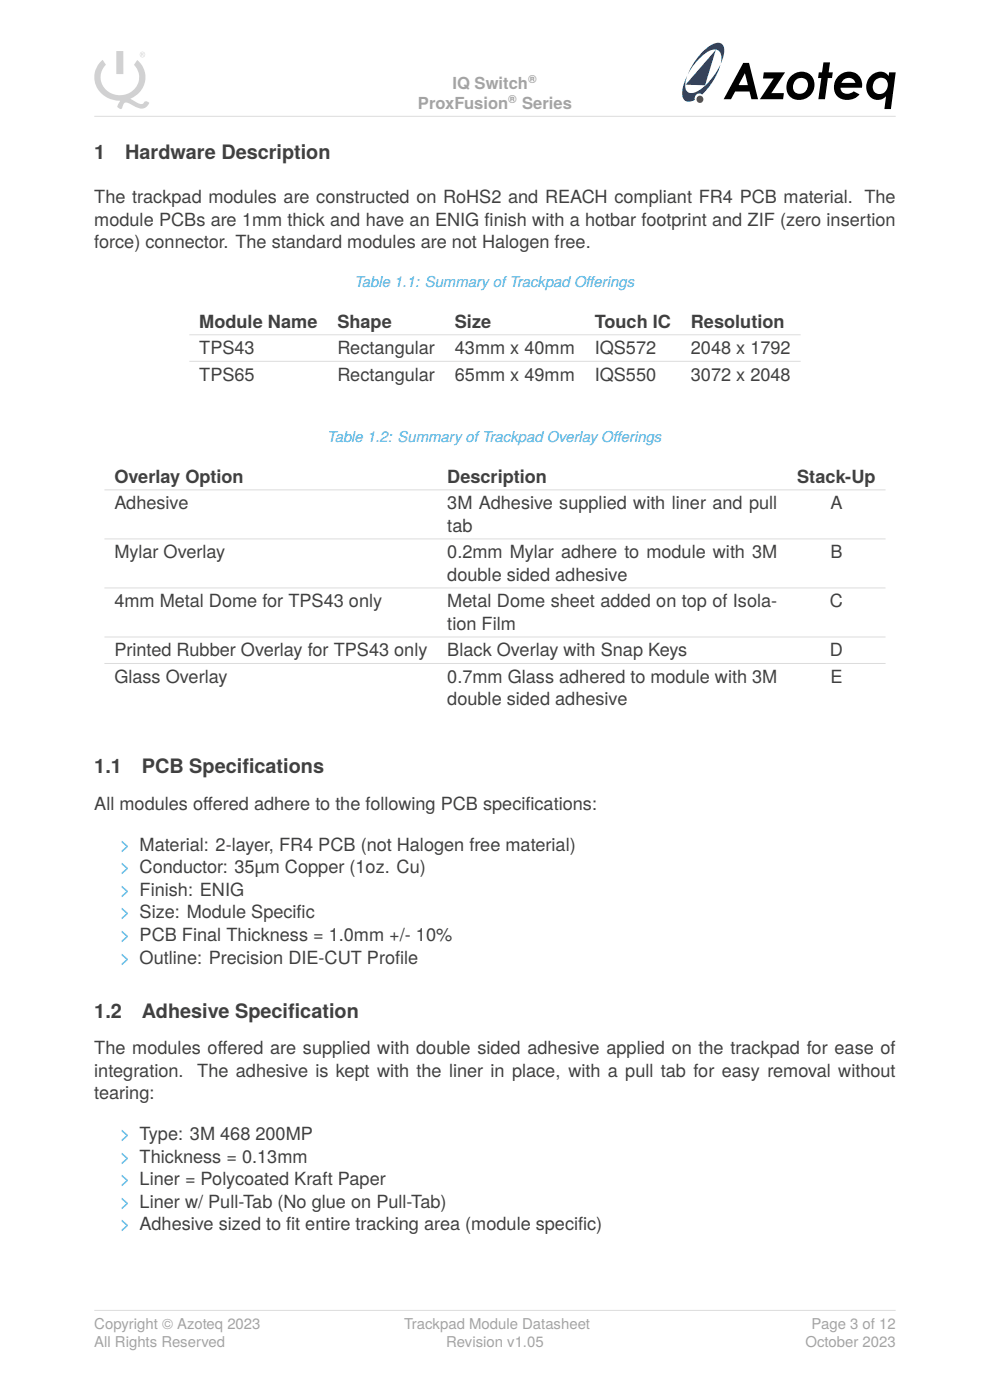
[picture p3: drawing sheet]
<svg xmlns="http://www.w3.org/2000/svg" width="210mm" height="297mm" viewBox="0 0 210 297" stroke-linecap="round" stroke-linejoin="round" font-family="sans-serif">
<defs><g id="words">
<g font-size="4.2" fill="#404040">
<text x="20" y="33.7">1</text>
<text x="26.6" y="33.7">Hardware Description</text>
<text x="20" y="164.1">1.1</text>
<text x="30.1" y="164.1">PCB Specif</text>
<text x="51.4" y="164.1">ications</text>
<text x="20" y="215.9">1.2</text>
<text x="30.1" y="215.9">Adhesive Specif</text>
<text x="61.1" y="215.9">ication</text>
</g>
<g font-size="3.8" fill="#404040">
<text x="20" y="43.1">The trackpad modules are constructed on RoHS2 and REACH compliant FR4 PCB material. The</text>
<text x="20" y="47.9">module PCBs are 1mm thick and have an ENIG f</text>
<text x="102.8" y="47.9">inish with a hotbar footprint and ZIF (zero insertion</text>
<text x="20" y="52.7">force) connector. The standard modules are not Halogen free.</text>
<text x="42.3" y="69.5">Module Name</text>
<text x="71.6" y="69.5">Shape</text>
<text x="96.5" y="69.5">Size</text>
<text x="126.2" y="69.5">Touch IC</text>
<text x="146.5" y="69.5">Resolution</text>
<text x="42.3" y="75.1">TPS43</text>
<text x="71.6" y="75.1">Rectangular</text>
<text x="96.5" y="75.1">43mm x 40mm</text>
<text x="126.2" y="75.1">IQS572</text>
<text x="146.5" y="75.1">2048 x 1792</text>
<text x="42.3" y="80.8">TPS65</text>
<text x="71.6" y="80.8">Rectangular</text>
<text x="96.5" y="80.8">65mm x 49mm</text>
<text x="126.2" y="80.8">IQS550</text>
<text x="146.5" y="80.8">3072 x 2048</text>
<text x="24.3" y="102.4">Overlay Option</text>
<text x="94.9" y="102.4">Description</text>
<text x="169.1" y="102.4">Stack-Up</text>
<text x="24.3" y="108">Adhesive</text>
<text x="94.9" y="112.8">tab</text>
<text x="94.9" y="108">3M Adhesive supplied with liner and pull</text>
<text x="176.1" y="108">A</text>
<text x="24.3" y="118.4">Mylar Overlay</text>
<text x="94.9" y="118.4">0.2mm Mylar adhere to module with 3M</text>
<text x="176.1" y="118.4">B</text>
<text x="94.9" y="123.2">double sided adhesive</text>
<text x="24.3" y="128.8">4mm Metal Dome for TPS43 only</text>
<text x="94.9" y="128.8">Metal Dome sheet added on top of Isola-</text>
<text x="176" y="128.8">C</text>
<text x="94.9" y="133.6">tion Film</text>
<text x="24.3" y="139.3">Printed Rubber Overlay for TPS43 only</text>
<text x="94.9" y="139.3">Black Overlay with Snap Keys</text>
<text x="176" y="139.3">D</text>
<text x="24.3" y="144.9">Glass Overlay</text>
<text x="94.9" y="149.7">double sided adhesive</text>
<text x="94.9" y="144.9">0.7mm Glass adhered to module with 3M</text>
<text x="176.1" y="144.9">E</text>
<text x="20" y="171.9">All modules of</text>
<text x="43.1" y="171.9">fered adhere to the following PCB specif</text>
<text x="111.5" y="171.9">ications:</text>
<text x="62.9" y="194.8">ic</text>
<text x="83.8" y="204.4">ile</text>
<text x="20" y="223.7">The modules of</text>
<text x="46.2" y="223.7">fered are supplied with double sided adhesive applied on the trackpad for ease of</text>
<text x="20" y="228.5">integration.</text>
<text x="20" y="233.2">tearing:</text>
<text x="41.8" y="228.5">The adhesive is kept with the liner in place, with a pull tab for easy removal without</text>
<text x="60.7" y="261">it entire tracking area (module specif</text>
<text x="122.6" y="261">ic)</text>
</g>
<g font-size="3.8" fill="#39ace2">
<text x="25.4" y="180.5">&gt; Material: 2-layer, FR4 PCB (not Halogen free material)</text>
<text x="25.4" y="185.3">&gt; Conductor: 35µm Copper (1oz. Cu)</text>
<text x="25.4" y="190.1">&gt; Finish: ENIG</text>
<text x="25.4" y="194.8">&gt; Size: Module Specif</text>
<text x="25.4" y="199.6">&gt; PCB Final Thickness = 1.0mm +/- 10%</text>
<text x="25.4" y="204.4">&gt; Outline: Precision DIE-CUT Prof</text>
<text x="25.4" y="241.9">&gt; Type: 3M 468 200MP</text>
<text x="25.4" y="246.7">&gt; Thickness = 0.13mm</text>
<text x="25.4" y="251.4">&gt; Liner = Polycoated Kraft Paper</text>
<text x="25.4" y="256.2">&gt; Liner w/ Pull-Tab (No glue on Pull-Tab)</text>
<text x="25.4" y="261">&gt; Adhesive sized to f</text>
</g>
<g font-size="3.5" fill="#a4a4a4">
<text x="88.7" y="23.1">ProxFusion</text>
<text x="96" y="18.9">IQ Switch</text>
<text x="110.8" y="23.1">Series</text>
</g>
<g font-size="3.2" fill="#39ace2">
<text x="75.3" y="60.8">Table 1.1: Summary of Trackpad Of</text>
<text x="124.4" y="60.8">ferings</text>
<text x="69.5" y="93.7">Table 1.2: Summary of Trackpad Overlay Of</text>
<text x="130.1" y="93.7">ferings</text>
</g>
<g font-size="3.2" fill="#a4a4a4">
<text x="20" y="281.9">Copyright © Azoteq 2023</text>
<text x="85.7" y="281.9">Trackpad Module Datasheet</text>
<text x="172.2" y="281.9">Page 3 of 12</text>
<text x="20" y="285.7">All Rights Reserved</text>
<text x="94.7" y="285.7">Revision v1.05</text>
<text x="170.9" y="285.7">October 2023</text>
</g>
<g font-size="2.5" fill="#a4a4a4">
<text x="112" y="17.6">®</text>
<text x="107.8" y="21.9">®</text>
</g>
</g></defs>
<g fill="#d1d1d2">
<path d="M21.4 13.1l.4-.4 .7 1a3.8 3.8 0 0 0-.8 4.4 3.8 3.8 0 0 0 3.9 2.1 3.8 3.8 0 0 0 3.6-2.2 3.8 3.8 0 0 0-.8-4.2l.7-1a4.7 4.7 0 0 1-1.4 8.2l.7 .4a2.12 2.12 0 0 0 2 .5 .72 .72 0 0 1 1.3 0 1.87 1.87 0 0 1-3 .8l-.4-.3a1.99 1.99 0 0 0-2-.5l-.3 .8a.46 .46 0 0 1-.4 .4 .46 .46 0 0 1-.5-.2l-.2-.3 .6-1.2a5 5 0 0 1-4.9-2.8 5 5 0 0 1 .8-5.5zM24.7 10.8h1.5v4.9h-1.5z"/>
<path d="M29.6 11.6a.6 .6 0 0 1 1.2 0 .6 .6 0 0 1-1.2 0zM29.7 11.6a.5 .5 0 0 0 1 0 .5 .5 0 0 0-1 0zM30 11.3h.4l-.1 .3 .2 .3-.4-.3-.1 .3zM30.1 11.3v.2h.2z"/>
</g>
<g fill="#1e4383">
<path d="M151.8 10.6l-2.2 7.5-4.2-.1z"/>
<path d="M145.8 16.1l-.3 .8a2.41 2.41 0 0 0 .6 2.8 4.3 4.3 0 0 0 3.8-1.8 16.4 16.4 0 0 0 2.9-4.2 14 14 0 0 1-3.9 6.3 1.01 1.01 0 0 0-1.2 .1 1.01 1.01 0 0 0-.3 1.1 1.59 1.59 0 0 1-2.6-.6 7.2 7.2 0 0 1 1-4.5z"/>
<path d="M149.2 10.9l1.6-1.3a2 2 0 0 1 2.5-.1 4.7 4.7 0 0 1-.4 4v-.3a2 2 0 0 0-1.1-2.7 6.2 6.2 0 0 0-4.2 2.8l-1.7 2.5a15 15 0 0 1 3.3-4.9z"/>
</g>
<circle cx="148.5" cy="21.1" r=".75" fill="#be1e2d"/>
<g fill="#000">
<path d="M162 15.4h4.5l-2.9 4.4h2.7l-.2 1.3h-4.9l2.9-4.4h-2.2zM174.7 13.2h1.4l-.3 2.2h.9l-.2 1.2h-.9l-.6 4.5h-1.4l.6-4.5h-.7l.2-1.2h.7z"/>
<path d="M157.7 13.3h1.2l1.9 7.8h-1.4l-.4-1.7h-3.1l-.8 1.7h-1.6zM158 15.5l-1.3 2.5h1.9z"/>
<path d="M167.8 16.2a2.89 2.89 0 0 1 4.2-.2 2.89 2.89 0 0 1-.2 4.3 2.83 2.83 0 0 1-3.1 .8 2.83 2.83 0 0 1-1.9-2.6 3.2 3.2 0 0 1 1-2.3zM168.9 16.9a1.64 1.64 0 0 0-.7 1.7 1.64 1.64 0 0 0 1.4 1.3 1.77 1.77 0 0 0 1.7-1.3 1.77 1.77 0 0 0-.8-2h-.9z"/>
<path d="M177.8 16.2a2.86 2.86 0 0 1 3.5-.8 2.86 2.86 0 0 1 1.5 3.2h-4.5a1.57 1.57 0 0 0 1.1 1.3 1.57 1.57 0 0 0 1.7-.5l1.2 .6a3.2 3.2 0 0 1-5.1-.2 3.3 3.3 0 0 1 .6-3.6zM178.9 17l-.4 .6h2.9a1.52 1.52 0 0 0-2.5-.6z"/>
<path d="M184.7 16.1a2.37 2.37 0 0 1 3.8 0l.1-.7h1.4l-1 7.7h-1.4l.4-2.7a2.45 2.45 0 0 1-2.9 .6 2.45 2.45 0 0 1-1.4-2.6l.3-1.2zM185.7 17a1.63 1.63 0 0 0-.5 1.9 1.63 1.63 0 0 0 1.7 1 1.79 1.79 0 0 0 1.4-1.5 1.79 1.79 0 0 0-1.1-1.9l-1 .1z"/>
</g>
<path d="M20 24.7h170M40.2 71h129.6M40.2 76.6h129.6M22.2 103.9h165.6M22.2 114.3h165.6M22.2 124.7h165.6M22.2 135.1h165.6M22.2 140.8h165.6M20 278h170" fill="none" stroke="#dcdcdc" stroke-width=".21"/>
<use href="#words"/>
</svg>
